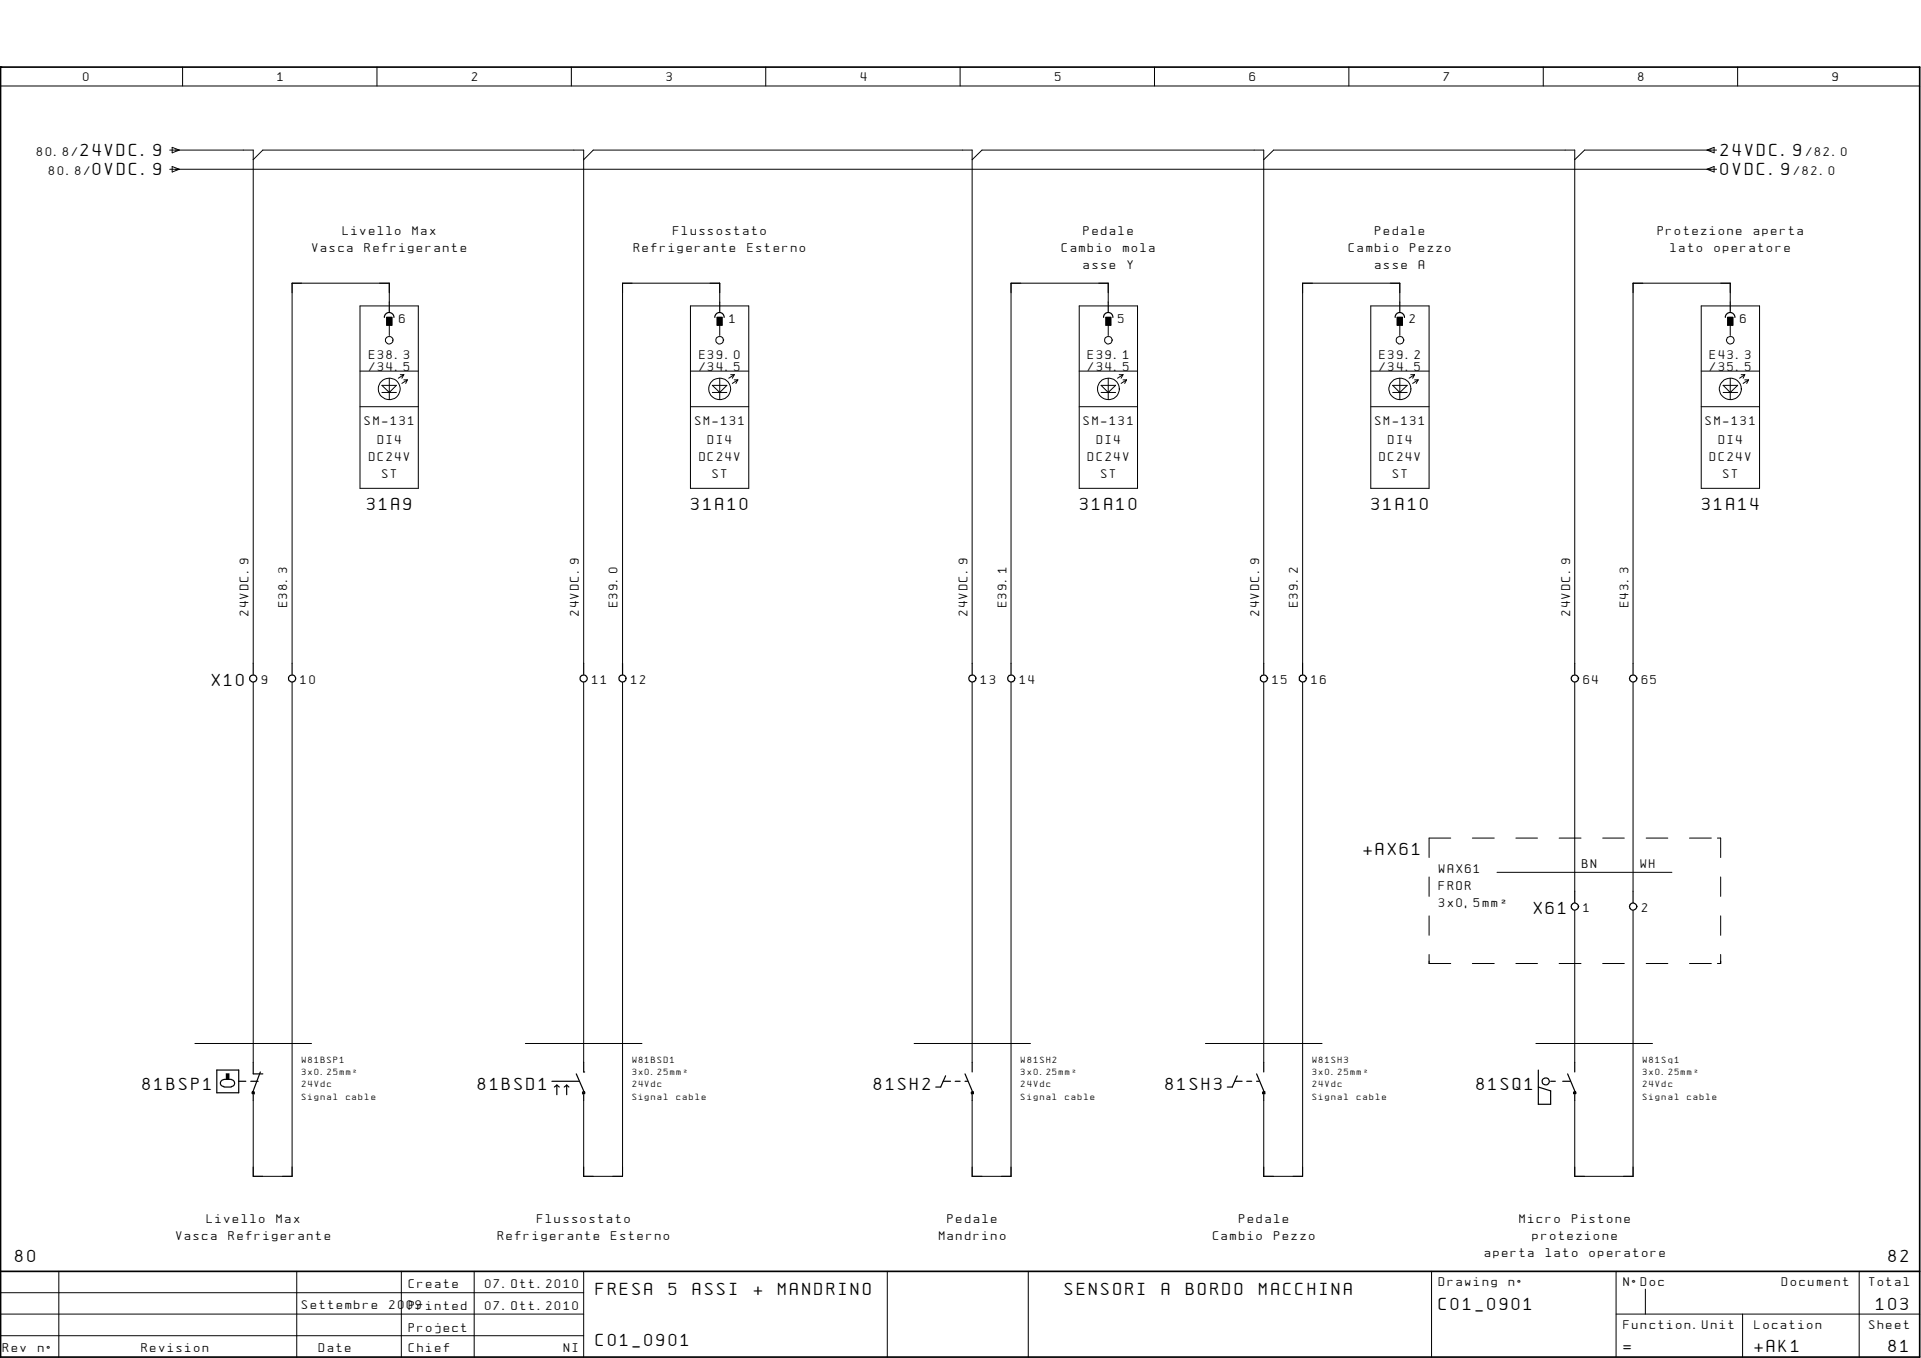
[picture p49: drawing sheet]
<svg xmlns="http://www.w3.org/2000/svg" width="297mm" height="210mm" viewBox="0 0 297 210" stroke-linecap="round" stroke-linejoin="round" font-family="sans-serif">
<defs><g id="words">
<g font-size="2.2">
<text x="12.4" y="24.1">24VDC.9</text>
<text x="14.3" y="27.1">0VDC.9</text>
<text x="266.1" y="24.1">24VDC.9</text>
<text x="266.1" y="27.1">0VDC.9</text>
<text x="56.8" y="78.8">31A9</text>
<text x="106.9" y="78.8">31A10</text>
<text x="167" y="78.8">31A10</text>
<text x="212.1" y="78.8">31A10</text>
<text x="263.2" y="78.8">31A14</text>
<text x="32.8" y="106">X10</text>
<text x="210.8" y="132.1">+AX61</text>
<text x="237.1" y="141.2">X61</text>
<text x="22.1" y="168.4">81BSP1</text>
<text x="73.9" y="168.4">81BSD1</text>
<text x="135.1" y="168.4">81SH2</text>
<text x="180.2" y="168.4">81SH3</text>
<text x="228.3" y="168.4">81SQ1</text>
<text x="2.4" y="195.1">80</text>
<text x="292" y="195.1">82</text>
<text x="92.2" y="200.2">FRESA</text>
<text x="103.4" y="200.2">5</text>
<text x="107.1" y="200.2">ASSI</text>
<text x="116.5" y="200.2">+</text>
<text x="120.3" y="200.2">MANDRINO</text>
<text x="164.6" y="200.2">SENSORI</text>
<text x="179.7" y="200.2">A</text>
<text x="183.4" y="200.2">BORDO</text>
<text x="194.7" y="200.2">MACCHINA</text>
<text x="222.5" y="202.4">C01_0901</text>
<text x="290.1" y="202.4">103</text>
<text x="92.2" y="208">C01_0901</text>
<text x="251" y="209">=</text>
<text x="271.3" y="209">+AK1</text>
<text x="292" y="209">81</text>
</g>
<g font-size="1.5">
<text x="12.9" y="12.6">0</text>
<text x="42.9" y="12.6">1</text>
<text x="73" y="12.6">2</text>
<text x="103" y="12.6">3</text>
<text x="133.1" y="12.6">4</text>
<text x="163.1" y="12.6">5</text>
<text x="193.2" y="12.6">6</text>
<text x="223.3" y="12.6">7</text>
<text x="253.3" y="12.6">8</text>
<text x="283.3" y="12.6">9</text>
<text x="5.7" y="24.1">80.8/</text>
<text x="7.6" y="27.1">80.8/</text>
<text x="277.4" y="27.1">/82.0</text>
<text x="279.3" y="24.1">/82.0</text>
<text x="48.3" y="38.9">Vasca</text>
<text x="53" y="36.3">Livello</text>
<text x="56.4" y="38.9">Refrigerante</text>
<text x="63.8" y="36.3">Max</text>
<text x="98" y="38.9">Refrigerante</text>
<text x="104.1" y="36.3">Flussostato</text>
<text x="115.6" y="38.9">Esterno</text>
<text x="164.2" y="38.9">Cambio</text>
<text x="167.6" y="36.3">Pedale</text>
<text x="167.6" y="41.6">asse</text>
<text x="173.6" y="38.9">mola</text>
<text x="174.3" y="41.6">Y</text>
<text x="208.6" y="38.9">Cambio</text>
<text x="212.6" y="36.3">Pedale</text>
<text x="212.6" y="41.6">asse</text>
<text x="218.1" y="38.9">Pezzo</text>
<text x="219.4" y="41.6">A</text>
<text x="256.3" y="36.3">Protezione</text>
<text x="258.3" y="38.9">lato</text>
<text x="265.1" y="38.9">operatore</text>
<text x="271.2" y="36.3">aperta</text>
<text x="61.7" y="49.9">6</text>
<text x="112.8" y="49.9">1</text>
<text x="172.9" y="49.9">5</text>
<text x="218" y="49.9">2</text>
<text x="269.1" y="49.9">6</text>
<text x="57.1" y="55.5">E38.3</text>
<text x="57.1" y="57.4">/34.5</text>
<text x="108.2" y="55.5">E39.0</text>
<text x="108.2" y="57.4">/34.5</text>
<text x="168.2" y="55.5">E39.1</text>
<text x="168.2" y="57.4">/34.5</text>
<text x="213.3" y="55.5">E39.2</text>
<text x="213.3" y="57.4">/34.5</text>
<text x="264.4" y="55.5">E43.3</text>
<text x="264.4" y="57.4">/35.5</text>
<text x="56.4" y="65.7">SM-131</text>
<text x="107.5" y="65.7">SM-131</text>
<text x="167.6" y="65.7">SM-131</text>
<text x="212.6" y="65.7">SM-131</text>
<text x="263.7" y="65.7">SM-131</text>
<text x="57.1" y="71.2">DC24V</text>
<text x="58.4" y="68.6">DI4</text>
<text x="108.2" y="71.2">DC24V</text>
<text x="109.5" y="68.6">DI4</text>
<text x="168.2" y="71.2">DC24V</text>
<text x="169.6" y="68.6">DI4</text>
<text x="213.3" y="71.2">DC24V</text>
<text x="214.7" y="68.6">DI4</text>
<text x="264.4" y="71.2">DC24V</text>
<text x="265.8" y="68.6">DI4</text>
<text x="59.1" y="73.9">ST</text>
<text x="110.1" y="73.9">ST</text>
<text x="170.3" y="73.9">ST</text>
<text x="215.3" y="73.9">ST</text>
<text x="266.4" y="73.9">ST</text>
<text x="38.4" y="95.2" transform="rotate(-90 38.4 95.2)">24VDC.9</text>
<text x="44.4" y="93.9" transform="rotate(-90 44.4 93.9)">E38.3</text>
<text x="89.5" y="95.2" transform="rotate(-90 89.5 95.2)">24VDC.9</text>
<text x="95.5" y="93.9" transform="rotate(-90 95.5 93.9)">E39.0</text>
<text x="149.6" y="95.2" transform="rotate(-90 149.6 95.2)">24VDC.9</text>
<text x="155.6" y="93.9" transform="rotate(-90 155.6 93.9)">E39.1</text>
<text x="194.7" y="95.2" transform="rotate(-90 194.7 95.2)">24VDC.9</text>
<text x="200.7" y="93.9" transform="rotate(-90 200.7 93.9)">E39.2</text>
<text x="242.8" y="95.2" transform="rotate(-90 242.8 95.2)">24VDC.9</text>
<text x="251.8" y="93.9" transform="rotate(-90 251.8 93.9)">E43.3</text>
<text x="40.5" y="105.7">9</text>
<text x="46.5" y="105.7">10</text>
<text x="91.6" y="105.7">11</text>
<text x="97.6" y="105.7">12</text>
<text x="151.7" y="105.7">13</text>
<text x="157.7" y="105.7">14</text>
<text x="196.8" y="105.7">15</text>
<text x="202.8" y="105.7">16</text>
<text x="244.9" y="105.7">64</text>
<text x="253.9" y="105.7">65</text>
<text x="222.5" y="134.9">WAX61</text>
<text x="222.5" y="137.5">FROR</text>
<text x="244.6" y="134.1">BN</text>
<text x="253.7" y="134.1">WH</text>
<text x="222.5" y="140.1">3x0,5mmý</text>
<text x="244.9" y="141">1</text>
<text x="253.9" y="141">2</text>
<text x="27.2" y="191.7">Vasca</text>
<text x="32" y="189.1">Livello</text>
<text x="35.3" y="191.7">Refrigerante</text>
<text x="42.8" y="189.1">Max</text>
<text x="77" y="191.7">Refrigerante</text>
<text x="83.1" y="189.1">Flussostato</text>
<text x="94.5" y="191.7">Esterno</text>
<text x="145.2" y="191.7">Mandrino</text>
<text x="146.5" y="189.1">Pedale</text>
<text x="187.6" y="191.7">Cambio</text>
<text x="191.6" y="189.1">Pedale</text>
<text x="197" y="191.7">Pezzo</text>
<text x="234.9" y="189.1">Micro</text>
<text x="237" y="191.7">protezione</text>
<text x="243.1" y="189.1">Pistone</text>
<text x="229.6" y="194.4">aperta</text>
<text x="239" y="194.4">lato</text>
<text x="245.8" y="194.4">operatore</text>
<text x="46.7" y="202.4">Settembre</text>
<text x="60.2" y="202.4">2009</text>
<text x="63.2" y="199.1">Create</text>
<text x="63.2" y="202.4">Printed</text>
<text x="75" y="199.1">07.Ott.2010</text>
<text x="75" y="202.4">07.Ott.2010</text>
<text x="222.5" y="198.8">Drawing</text>
<text x="233.3" y="198.8">nø</text>
<text x="251" y="198.8">NøDoc</text>
<text x="275.5" y="198.8">Document</text>
<text x="289" y="198.8">Total</text>
<text x=".5" y="209">Rev</text>
<text x="5.9" y="209">nø</text>
<text x="21.9" y="209">Revision</text>
<text x="49.3" y="209">Date</text>
<text x="63.2" y="205.8">Project</text>
<text x="63.2" y="209">Chief</text>
<text x="87.2" y="209">NI</text>
<text x="251" y="205.4">Function.Unit</text>
<text x="271.3" y="205.4">Location</text>
<text x="289" y="205.4">Sheet</text>
</g>
<g font-size="1.1">
<text x="46.7" y="164.3">W81BSP1</text>
<text x="46.7" y="166.2">3x0.25mmý</text>
<text x="97.8" y="164.3">W81BSD1</text>
<text x="97.8" y="166.2">3x0.25mmý</text>
<text x="157.9" y="164.3">W81SH2</text>
<text x="157.9" y="166.2">3x0.25mmý</text>
<text x="202.9" y="164.3">W81SH3</text>
<text x="202.9" y="166.2">3x0.25mmý</text>
<text x="254" y="164.3">W81Sq1</text>
<text x="254" y="166.2">3x0.25mmý</text>
<text x="46.7" y="168.1">24Vdc</text>
<text x="46.7" y="170">Signal</text>
<text x="53.5" y="170">cable</text>
<text x="97.8" y="168.1">24Vdc</text>
<text x="97.8" y="170">Signal</text>
<text x="104.6" y="170">cable</text>
<text x="157.9" y="168.1">24Vdc</text>
<text x="157.9" y="170">Signal</text>
<text x="164.7" y="170">cable</text>
<text x="202.9" y="168.1">24Vdc</text>
<text x="202.9" y="170">Signal</text>
<text x="209.8" y="170">cable</text>
<text x="254" y="168.1">24Vdc</text>
<text x="254" y="170">Signal</text>
<text x="260.9" y="170">cable</text>
</g>
</g></defs>
<path d="M.1 10.4h.1M.1 10.4h296.7v199.4h-296.7zM.1 196.5h296.7" fill="none" stroke="#000" stroke-width=".26"/>
<g fill="none" stroke="#000" stroke-width=".15">
<path d="M.1 13.3h296.7M28.2 10.4v2.9M58.3 10.4v2.9M88.3 10.4v2.9M118.4 10.4v2.9M148.5 10.4v2.9M178.5 10.4v2.9M208.6 10.4v2.9M238.6 10.4v2.9M268.7 10.4v2.9M26.2 23.2h13v79.3M26.2 26.2h239.2"/>
<path d="M26.6 22.8l1.1 .4-1.1 .4zM26.6 25.7l1.1 .5-1.1 .4zM39.2 24.7l1.4-1.5h49.7v79.3M90.3 24.7l1.4-1.5h58.6v79.3M150.3 24.7l1.5-1.5h43.6v79.3M195.4 24.7l1.5-1.5h46.6v79.3M263.9 23.2l1.1-.4v.8zM263.9 26.2l1.1-.5v.9zM265.4 23.2h-20.4l-1.5 1.5M55.7 47.3h9v28.2h-9zM55.7 57.4h9M59.1 59.6h2.2l-1.1 1.1z"/>
<path d="M60.2 49.7h.1M60.2 46.7v-2.9h-15v58.7M60.2 49.7v2.2M60.2 58.5v3.3M61.9 57.9h.5M62.4 57.9l-.8 .6M62.4 57.9l-.3 .6M62.4 58.7h.6M63 58.7l-.9 .6M63 58.7l-.3 .6M106.8 47.3h9v28.2h-9zM106.8 57.4h9"/>
<path d="M110.1 59.6h2.3l-1.1 1.1zM111.3 49.7h.1M111.3 46.7v-2.9h-15v58.7M111.3 49.7v2.2M111.3 58.5v3.3M113 57.9h.5M113.5 58.7h.6M113.5 57.9l-.8 .6M113.5 57.9l-.3 .6M114.1 58.7l-.9 .6M114.1 58.7l-.3 .6M166.9 47.3h9v28.2h-9z"/>
<path d="M166.9 57.4h9M170.3 59.6h2.2l-1.1 1.1zM171.4 49.7h.1M171.4 46.7v-2.9h-15.1v58.7M171.4 49.7v2.2M171.4 58.5v3.3M173.1 57.9h.5M173.6 58.7h.6M173.6 57.9l-.8 .6M173.6 57.9l-.2 .6M174.2 58.7l-.8 .6M174.2 58.7l-.3 .6"/>
<path d="M212 47.3h9v28.2h-9zM212 57.4h9M215.3 59.6h2.3l-1.2 1.1zM215.5 58.7a1.69 1.69 0 0 1 2.2 .3 1.69 1.69 0 0 1 .1 2.2 1.69 1.69 0 0 1-2.6 0 1.69 1.69 0 0 1 .3-2.5zM216.4 49.7h.1M216.4 46.7v-2.9h-15v58.7M216.4 49.7v2.2M216.4 58.5v3.3M218.1 57.9h.6M218.7 58.7h.6M218.7 57.9l-.8 .6M218.7 57.9l-.3 .6"/>
<path d="M219.3 58.7l-.9 .6M219.3 58.7l-.3 .6M263.1 47.3h9v28.2h-9zM263.1 57.4h9M266.4 59.6h2.3l-1.2 1.1zM266.6 58.7a1.68 1.68 0 0 1 2.2 .3 1.68 1.68 0 0 1 0 2.2 1.68 1.68 0 0 1-2.5 0 1.68 1.68 0 0 1 .3-2.5zM267.5 49.7h.1M267.5 46.7v-2.9h-15v58.7M267.5 49.7v2.2M267.5 58.5v3.3M269.2 57.9h.6M269.8 58.7h.6"/>
<path d="M269.8 57.9l-.8 .6M269.8 57.9l-.3 .6M270.4 58.7l-.9 .6M270.4 58.7l-.3 .6M55.7 62.9h9M59.1 60.7h2.2M106.8 62.9h9M110.1 60.7h2.3M166.9 62.9h9M170.3 60.7h2.2M212 62.9h9M215.3 60.7h2.3"/>
<path d="M263.1 62.9h9M266.4 60.7h2.3M39.2 105.5v58.7M45.2 105.5v76.3h-6v-11.7M90.3 105.5v58.7M96.3 105.5v76.3h-6v-11.7M150.3 105.5v58.7M156.3 105.5v76.3h-6v-11.7M195.4 105.5v58.7M201.4 105.5v76.3h-6v-11.7M243.5 105.5v32.3M252.5 105.5v32.3"/>
<path d="M221 135.6v3M224.3 129.5h-3.3v3M227.7 129.5h3.4M231.5 134.8h27M234.4 129.5h3.3M241.1 129.5h3.4M247.8 129.5h3.4M254.5 129.5h3.4M261.2 129.5h3.4M265.6 129.5h.5v3M266.1 135.6v3M221 141.6v3"/>
<path d="M221 147.5v1.4h3.3M227.7 148.9h3.4M234.4 148.9h3.3M241.1 148.9h3.4M243.5 140.7v23.5M247.8 148.9h3.4M252.5 140.7v41.1h-9v-11.7M254.5 148.9h3.4M261.2 148.9h3.4M266.1 147.5v1.4h-.5M266.1 141.6v3M30.1 161.3h18.1"/>
<path d="M81.2 161.3h18.1M141.3 161.3h18M186.4 161.3h18M237.5 161.3h18M.1 196.9v12.9M.1 199.8h90.2M9.1 196.5v13.3M45.9 196.5v13.3M62.1 196.5v13.3M73.3 196.5v13.3M90.3 196.5v13.3M137.2 196.5v13.3"/>
<path d="M159 196.5v13.3M221.4 196.5v13.3M249.9 196.5v13.3M254.4 199.3v3.8M287.5 196.5v13.3M.1 203.1h90.2M.1 206.5h90.2M249.9 203.1h46.9M269.4 203.1v6.7"/>
<circle cx="60.2" cy="52.6" r=".59"/>
<circle cx="111.3" cy="52.6" r=".59"/>
<circle cx="171.4" cy="52.6" r=".59"/>
<circle cx="216.5" cy="52.6" r=".59"/>
<circle cx="267.5" cy="52.6" r=".59"/>
<circle cx="60.2" cy="60.1" r="1.68"/>
<circle cx="111.3" cy="60.1" r="1.69"/>
<circle cx="171.4" cy="60.1" r="1.68"/>
</g>
<g fill="none" stroke="#000" stroke-width=".19">
<path d="M59.4 49.1a.74 .74 0 0 1 .8-.8 .74 .74 0 0 1 .7 .8M59.8 49.1h.8v1.1h-.8zM60.2 46.7v1.5M110.5 49.1a.72 .72 0 0 1 .7-.8 .72 .72 0 0 1 .8 .8M110.9 49.1h.7v1.1h-.7zM111.3 46.7v1.5M170.6 49.1a.72 .72 0 0 1 .8-.8 .72 .72 0 0 1 .7 .8M171 49.1h.7v1.1h-.7zM171.4 46.7v1.5M215.7 49.1a.72 .72 0 0 1 .7-.8 .72 .72 0 0 1 .8 .8M216.1 49.1h.7v1.1h-.7zM216.4 46.7v1.5"/>
<path d="M266.8 49.1a.74 .74 0 0 1 .7-.8 .74 .74 0 0 1 .8 .8M267.2 49.1h.7v1.1h-.7zM267.5 46.7v1.5M39.2 102.5v1.8M45.2 102.5v1.8M90.3 102.5v1.8M96.3 102.5v1.8M150.3 102.5v1.8M156.3 102.5v1.8M195.1 104.4a.57 .57 0 0 1 .8 .2 .57 .57 0 0 1-.2 .8 .7 .7 0 0 1-.8-.3v-.5zM195.4 102.5v1.8M201.1 104.4a.57 .57 0 0 1 .8 .2 .57 .57 0 0 1-.2 .8 .7 .7 0 0 1-.8-.3v-.5z"/>
<path d="M201.4 102.5v1.8M243.5 102.5v1.8M252.5 102.5v1.8M243.5 137.8v1.7M252.5 137.8v1.7M33.5 165.4h3.4v3.5h-3.4zM34.6 166.9a.53 .53 0 0 0-.5 .5 .53 .53 0 0 0 .5 .5M34.6 166.8h1.2M34.6 168h1.2M35 166h.4v.8h-.4zM35.8 166.9a.53 .53 0 0 1 .5 .5 .53 .53 0 0 1-.5 .5M36.9 167.1h1.1"/>
<path d="M38.8 167.1h1.1M39 168.8h.3l-.1 .3-.2-.1zM39.2 164.2v1.8h1.4M39.2 169.2v.9M40.3 165.7l-1.1 2.9M85.3 167.1h4.2M86.1 167.7v1.5M86.1 167.7l-.4 .3M86.1 167.7l.4 .3M87.6 167.7v1.5M87.6 167.7l-.4 .3M87.6 167.7l.4 .3"/>
<path d="M89.1 166l1.2 2.6M90.1 168.8h.3v.2l-.3 .1zM90.3 165.7h.1M90.3 164.2v1.5M90.3 169.2v.9M145.8 167.1h1.2M146.2 166.3l-.7 1.7h-.8M147.7 167.1h.8M149.2 167.1h.4M149.2 166l1.1 2.6M150.2 168.8h.3v.2l-.3 .1zM150.3 164.2v1.5"/>
<path d="M150.3 169.2v.9M190.9 167.1h1.2M191.3 166.3l-.8 1.7h-.7M192.8 167.1h.7M194.3 167.1h.4M194.3 166l1.1 2.6M195.2 168.8h.4v.2l-.3 .1zM195.4 164.2v1.5M195.4 169.2v.9M237.9 165.4v5.3h1.9v-2.1l-1.9-.6M239.8 167.1h.7M241.6 167.1h1.2"/>
<path d="M242.4 166l1.1 2.6M243.3 168.8l.3-.1 .1 .2-.1 .2h-.2zM243.5 164.2v1.5M243.5 169.2v.9"/>
<circle cx="39.2" cy="104.9" r=".55"/>
<circle cx="45.2" cy="104.9" r=".55"/>
<circle cx="90.3" cy="104.9" r=".55"/>
<circle cx="96.3" cy="104.9" r=".55"/>
<circle cx="150.4" cy="104.8" r=".56"/>
<circle cx="156.4" cy="104.8" r=".56"/>
<circle cx="243.5" cy="104.9" r=".56"/>
<circle cx="252.5" cy="104.9" r=".56"/>
<circle cx="243.5" cy="140.1" r=".57"/>
<circle cx="252.5" cy="140.1" r=".57"/>
<circle cx="239" cy="167.2" r=".54"/>
</g>
<path d="M59.8 49.1h.8v1.1h-.8zM110.9 49.1h.7v1.1h-.7zM171 49.1h.7v1.1h-.7zM216.1 49.1h.7v1.1h-.7zM267.2 49.1h.7v1.1h-.7zM35 166h.4v.8h-.4z" fill="#000"/>
<use href="#words"/>
</svg>
